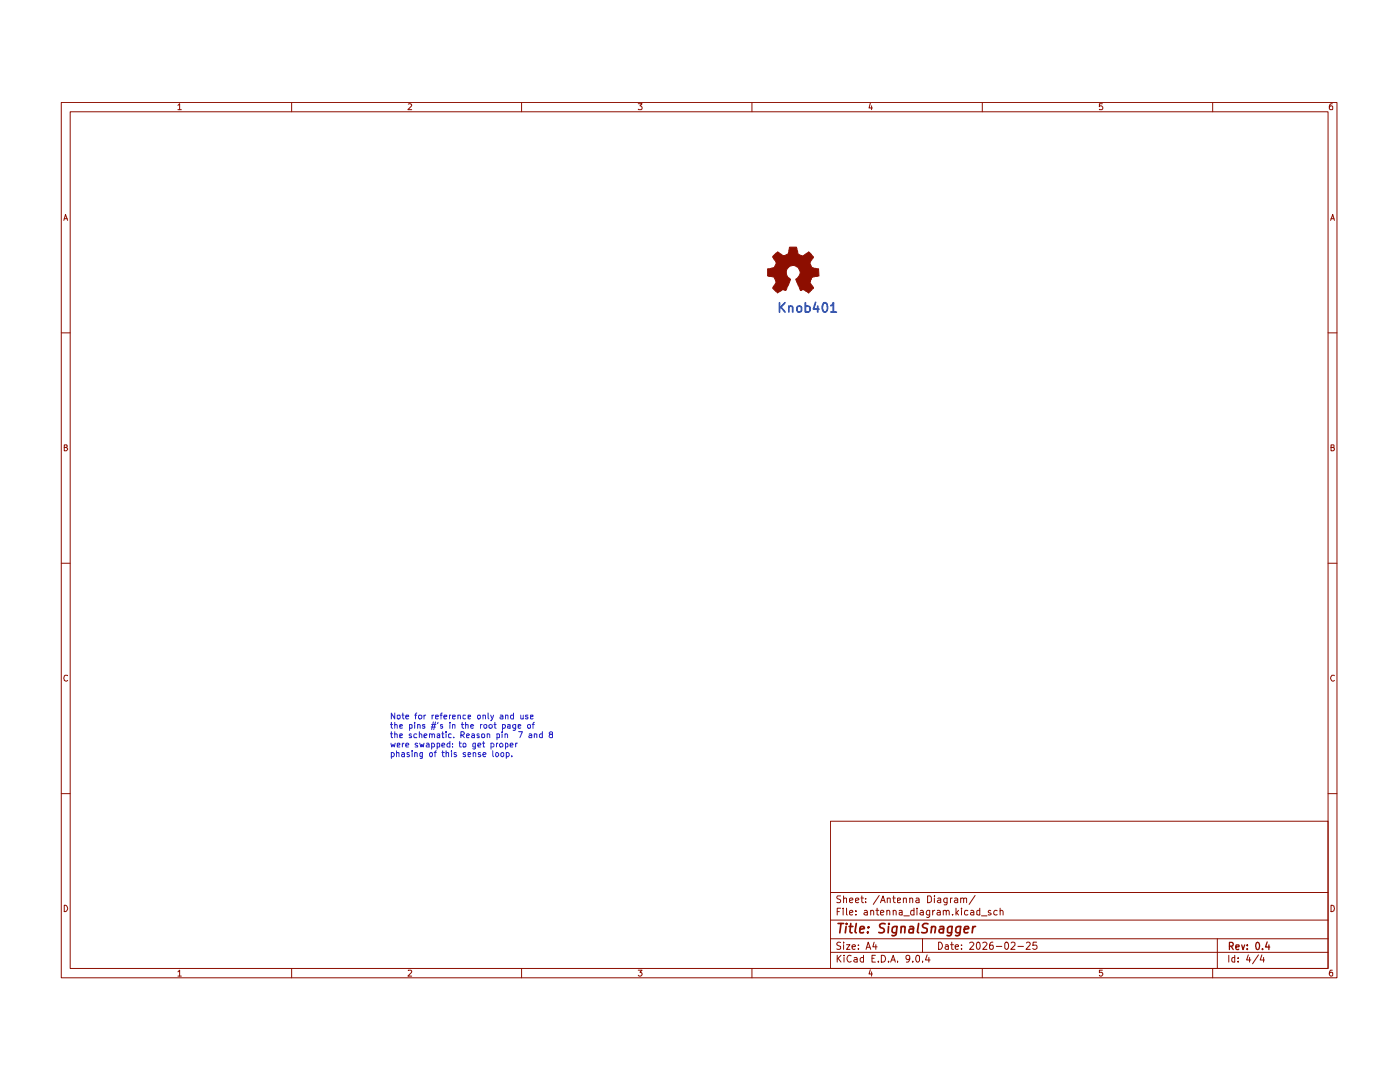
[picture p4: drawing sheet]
<svg xmlns="http://www.w3.org/2000/svg" width="279mm" height="216mm" viewBox="0 0 279 216" stroke-linecap="round" stroke-linejoin="round" font-family="sans-serif">
<g fill="none" stroke="#8d0e00" stroke-width=".2">
<path d="M12.2 20.4h254.6v174.7h-254.6zM14 22.3h251v170.9h-251zM35.5 21l.4-.3v1.2M35.5 21.9h.7M58.2 20.4v1.9M81.5 20.8l.4-.1 .3 .3-.8 .9h.8M104.1 20.4v1.9M127.4 20.7h.7l-.4 .4 .4 .3v.3l-.1 .2-.6-.1M150.1 20.4v1.9M173.7 20.6l-.3 .9h.7M173.9 21.1v.8M196 20.4v1.9"/>
<path d="M220 20.7h-.6v.6l.4-.2 .3 .3v.3l-.2 .2-.5-.1M242 20.4v1.9M265.9 20.7l-.4 .1a.94 .94 0 0 0 0 1.1l.5-.1v-.5l-.4-.2-.3 .3M12.7 44l.4-1.2 .4 1.2M12.8 43.6h.6M265.6 44l.4-1.2 .3 1.2M265.6 43.6h.6M12.2 66.4h1.8M265 66.4h1.8M12.8 89.3h.5v-.5h-.5v1.2h.4l.3-.5-.3-.2M265.6 89.3h.5l.1-.4-.6-.1v1.2l.6-.1 .1-.4-.2-.2M12.2 112.4h1.8"/>
<path d="M265 112.4h1.8M13.5 134.8l-.5-.1a.67 .67 0 0 0-.3 .7 .67 .67 0 0 0 .5 .5l.3-.1M266.3 134.8l-.5-.1a.67 .67 0 0 0-.2 .7 .67 .67 0 0 0 .5 .5l.2-.1M12.2 158.4h1.8M265 158.4h1.8M165.7 163.9h99.3v29.3h-99.3zM165.7 178.1h99.3M167.8 178.8h-.6l-.2 .2 .2 .4 .6 .2v.4l-.3 .1-.5-.1M168.4 179.4l.2-.2 .3 .1v.8M168.4 178.8v1.3M169.5 179.7l.7-.2-.2-.3-.5 .2v.6l.3 .1 .3-.1M170.7 179.7l.7-.2-.2-.3-.5 .2v.6l.3 .1 .3-.1"/>
<path d="M171.8 179.2h.5M172 178.8v1.2l.3 .1M172.8 180v.1M172.8 179.3v.1M175.5 178.7l-1.2 1.8M175.9 179.7h.6M177.1 179.4l.2-.2 .4 .1v.8M177.1 179.2v.9M178.2 179.2h.5M178.3 178.8v1.2l.4 .1M179.1 179.7l.6-.2v-.2h-.6v.7h.6M180.3 179.4l.2-.2 .4 .1v.8"/>
<path d="M180.3 179.2v.9M181.6 179.4l.2-.2 .4 .2v.7M181.6 179.2v.9M182.8 179.3l.5-.1 .1 .2v.7M183.4 179.5l-.7 .3 .2 .3 .5-.1M185.1 178.8h.5l.3 .3v.7l-.4 .3h-.4zM186.5 178.8v.1M186.5 179.2v.9M187.1 179.3l.5-.1 .1 .2v.7M187.7 179.5l-.6 .3v.2l.2 .1 .4-.1M189 179.2v1.1l-.2 .2h-.4M189 179.3l-.4-.1-.3 .2v.5l.3 .2 .4-.1"/>
<path d="M189.7 179.2v.9M190 179.2l-.3 .2M190.5 179.3l.4-.1 .2 .2v.7M191.1 179.5l-.6 .3 .1 .3 .5-.1M191.7 179.4l.3-.2 .3 .1v.8M191.7 179.2v.9M192.3 179.4l.3-.2 .3 .1v.8M194.6 178.7l-1.2 1.8M12.8 180.6a.64 .64 0 0 1 .7 .7 .64 .64 0 0 1-.7 .6zM35.5 193.9l.4-.3v1.2M35.5 194.8h.7M58.2 193.2v1.9"/>
<path d="M81.5 193.7l.5-.1 .2 .3-.8 .9h.8M104.1 193.2v1.9M127.4 193.6h.7l-.4 .4 .4 .1v.4l-.2 .3h-.4l-.1-.2M150.1 193.2v1.9M165.7 190h99.3M165.7 187.3h99.3M165.7 183.6h99.3M167.1 190.6v1.4M167.1 181.9h.4M167.3 191.2l.5 .8M167.8 188.1l-.5-.1-.3 .3 .1 .3 .7 .2v.5l-.3 .1h-.5M167.8 181.2h-.7v1.4"/>
<path d="M167.8 190.6l-.7 .8M168.3 181.2v.2M168.3 181.6v1M168.4 188v.2M168.4 188.5v.9M168.4 190.6v.1M168.4 191v1M168.9 188.5h.7l-.7 .9h.7M168.9 181.2v1.3l.2 .1M169.5 182.2l.7-.2-.2-.4-.4 .1-.1 .7 .3 .2 .3-.1M169.9 190.7a.62 .62 0 0 0-.9 .5 .62 .62 0 0 0 .8 .7l.1-.1M170 188.9l.7-.1-.1-.3-.6 .2v.5l.3 .2h.3"/>
<path d="M170.5 191.1l.4-.1 .2 .2v.8M170.8 182.5v.1M170.8 181.7v.2M171.1 191.4l-.7 .2v.2l.2 .2 .5-.1M171.3 189.3v.1M171.3 188.6v.1M172.3 191.1l-.4-.1-.2 .3v.4l.2 .3 .4-.1M172.3 190.6v1.4M172.5 181.7h.5l.1 .9M172.8 189.4l.5-1.4 .5 1.4M173 189h.6M173.1 182l-.7 .2v.2l.3 .2 .4-.1"/>
<path d="M173.7 193.5l-.3 .8h.7M173.8 181.8l.1-.2 .4 .1 .1 .9M173.8 181.6v1M173.9 193.9v.9M174 191.2h.4M174.4 188l-.2 .9h.8M174.7 190.6h-.7v1.4h.7M174.8 188.5v.9M174.8 181.6h.6M175 181.2v1.3l.4 .1M175.3 191.8v.2M175.7 182.2l.7-.2-.2-.4-.4 .1-.1 .7 .2 .2 .4-.1"/>
<path d="M175.7 180.1l.5-1.3 .5 1.3M175.9 190.6a.7 .7 0 0 1 .8 .7 .7 .7 0 0 1-.8 .7zM177 181.8l.2-.2 .3 .1 .1 .9M177 181.6v1M177.3 191.8v.2M177.8 192l.5-1.4 .4 1.4M177.9 191.6h.7M178.3 181.8v-.1a.36 .36 0 0 1 .6 .2v.7M178.3 181.6v1M179.1 191.8v.2M179.4 181.7h.6v.9M180 182l-.6 .2v.3h.6"/>
<path d="M180.4 182.7h1.1M181.6 191.2l-.3 .3h-.2l-.3-.3v-.3l.3-.3 .4 .1 .1 .2a1.13 1.13 0 0 1-.4 1.1h-.3M182.2 191.8v.2M182.4 181.7l-.4-.1-.3 .4 .1 .5h.6M182.4 181.2v1.4M182.9 190.7l.4-.1 .2 .3v.8l-.2 .3a.73 .73 0 0 1-.6-.6 .73 .73 0 0 1 .2-.7zM183 181.2v.2M183 181.6v1M183.7 181.7h.5l.1 .9M184.1 191.8v.2M184.1 187.3v2.7M184.3 182l-.7 .2v.2l.2 .2 .5-.1"/>
<path d="M185 190.5l-.3 1.1h.9M185.4 191v1M185.5 181.6v1.2l-.2 .3-.4-.1M185.5 181.7l-.4-.1a.6 .6 0 0 0-.2 .9h.6M186.1 181.6v1M186.6 181.6l-.5 .4M187.1 181.7h.5l.1 .9M187.3 188a.72 .72 0 0 1 .8 .7 .72 .72 0 0 1-.8 .7zM187.7 182l-.7 .2 .1 .4 .6-.1M188.3 181.8l.2-.2 .3 .1v.9M188.3 181.6v1M188.7 188.6l.4-.1 .2 .2v.7"/>
<path d="M188.8 181.9l.3-.3 .3 .1v.9M189.3 188.8h-.5l-.2 .3 .2 .3h.5M189.7 188.5h.6M189.9 188v1.4h.4M190.1 182.5v.1M190.6 188.9l.7-.1-.2-.3-.5 .2v.5l.3 .2h.3M190.8 181.2v1.4M190.9 182.1l.4 .5M191.3 181.6l-.5 .6M191.9 189.3v.1M191.9 188.6v.1M191.9 181.2v.2"/>
<path d="M191.9 181.6v1M193.2 181.7l-.5-.1-.2 .4 .1 .5h.6M193.5 188.2l.6-.2 .2 .3v.3l-.8 .8h.8M193.8 181.7h.5v.9M194.3 182l-.6 .2 .1 .4 .5-.1M194.9 188.2l.3-.2a.81 .81 0 0 1 0 1.4l-.3-.1v-.5zM195.5 181.7l-.3-.1-.3 .2v.7h.6M195.5 181.2v1.4M195.9 182.7h1.1M196 193.2v1.9M196.1 188.2l.6-.2 .3 .3-.1 .3-.8 .8h.9M197.7 181.7l-.3-.1-.2 .4 .6 .4-.2 .2-.4-.1"/>
<path d="M198.2 188l-.5 .1-.2 .5 .1 .8h.6v-.8h-.6l-.1 .2M198.8 188.8h1.1M199 181.7l-.4-.1a.6 .6 0 0 0-.2 .9h.6M199.6 181.8v-.1a.36 .36 0 0 1 .6 .2v.7M199.6 181.2v1.4M200.8 188a.78 .78 0 0 1 .6 .6 .78 .78 0 0 1-.3 .8h-.3l-.3-.2v-.9zM201.8 188.2l.2-.2 .5 .1 .1 .5-.9 .8h.9M203.2 188.8h1.1M204.8 188.2l.2-.2h.4l.1 .1 .1 .3-.8 1h.8M206.9 188h-.7l-.1 .7 .7-.1 .2 .6a.52 .52 0 0 1-.9 .1M220 193.6h-.6v.5h.6l.1 .4-.3 .3-.4-.2M242 193.2v1.9"/>
<path d="M242.9 187.3v5.9M245.2 190.6v1.4M246.4 191.1l-.3-.1-.3 .3 .1 .6h.5M246.4 190.6v1.4M247.1 191.8v.2M247.1 191.1v.1M249.1 190.5l-.3 1.1h.8M249.4 191v1M251.2 190.5l-1.2 1.8M251.8 190.5l-.3 1.1h.8M252.2 191v1M265.6 180.6a.64 .64 0 0 1 .7 .7 .64 .64 0 0 1-.7 .6z"/>
<path d="M265.9 193.6l-.4 .1a.82 .82 0 0 0 .1 1.1l.4-.2v-.5l-.4-.1-.3 .3"/>
</g>
<path d="M245.4 188.8l.6-.1v-.6l-.6-.1v1.5M245.7 188.8l.4 .7M246.6 189l.7-.1-.1-.4h-.5l-.1 .2 .1 .7h.5M247.8 188.5l.3 1 .3-1M248.9 189.3v.2M248.9 188.5v.2M250.7 188.2l.2-.2a.8 .8 0 0 1 .5 .8 .8 .8 0 0 1-.5 .7l-.2-.2-.1-.4zM252 189.3v.2M252.9 188l-.3 1h.8M253.2 188.5v1" fill="none" stroke="#8d0e00" stroke-width=".25"/>
<g fill="none" stroke="#8d0e00" stroke-width=".34">
<path d="M167.3 184.3h1.1M167.8 184.3l-.2 1.8M168.9 184.9l-.2 1.2M168.9 184.3v.1M169.5 184.9h.7M169.8 184.3l-.2 1.6 .1 .1 .3 .1M170.9 184.3l-.3 1.6 .3 .2M171.6 185.5l.9-.2-.1-.4h-.7l-.1 1 .1 .2 .6-.1M173.2 186v.1M173.3 184.9l.1 .1-.1 .1v-.2v.2M176.7 184.4a.79 .79 0 0 0-1.1 .2v.4l.7 .3 .2 .5a.79 .79 0 0 1-1.1 .2M177.3 184.9l-.1 1.2"/>
<path d="M177.4 184.3v.1M179 184.9l-.2 1.7-.4 .1-.4-.1M179 184.9a.65 .65 0 0 0-.9 .3v.8l.2 .1 .6-.1M179.9 185l.2-.1h.5l-.1 1.2M179.9 184.9l-.1 1.2M181.6 184.9h.6v1.2M182.3 185.3l-.7 .1-.2 .3v.3l.2 .1 .6-.1M183.3 184.3l-.2 1.6 .2 .2M185.2 184.4a.79 .79 0 0 0-1.1 .2l.2 .4 .7 .4-.1 .6a.92 .92 0 0 1-1 0M185.9 185l.3-.1h.4v1.2M186 184.9l-.2 1.2M187.6 184.9h.7v1.2"/>
<path d="M188.3 185.3l-.8 .2-.1 .2 .1 .3 .2 .1 .6-.1M190 184.9l-.2 1.7-.3 .1-.5-.1M190 184.9a.65 .65 0 0 0-.9 .3v.8a.64 .64 0 0 0 .8 0M191.7 184.9l-.2 1.7-.4 .1-.4-.1M191.7 184.9a.65 .65 0 0 0-.9 .3v.8l.2 .1 .6-.1M192.4 185.5l.9-.2-.1-.4h-.6l-.2 1 .3 .2 .5-.1M194.2 184.9l-.2 1.2M194.7 184.9l-.6 .3"/>
</g>
<path d="M154.2 51.2l1-1 1.1 .9 .3-.1 .7-.3 .3-1.4h1.4l.2 1.4 1 .4 1.2-.9 .9 1.1a1.48 1.48 0 0 0-.3 2.1l1.4 .2v1.5h-.1a1.52 1.52 0 0 0-1.4 .5v.1a.82 .82 0 0 0 .3 1.4l.1 .4-.9 1-1.1-.8-.3 .2h-.3l-.9-2.2a1.4 1.4 0 0 0 .4-2.3 1.4 1.4 0 0 0-2.3 .7 1.53 1.53 0 0 0 .9 1.6l-1 2.2-.6-.2-1.1 .8-.9-1 .7-1.2-.3-.9-.3-.2-1.1-.1v-1.5l1.4-.2 .4-1z" fill="#8d0e00"/>
<path d="M154.2 51.2l1-1 1.1 .9 .3-.1 .7-.3 .3-1.4h1.4l.2 1.4 1 .4 1.2-.9 .9 1.1a1.48 1.48 0 0 0-.3 2.1l1.4 .2v1.5h-.1a1.52 1.52 0 0 0-1.4 .5v.1a.82 .82 0 0 0 .3 1.4l.1 .4-.9 1-1.1-.8-.3 .2h-.3l-.9-2.2a1.4 1.4 0 0 0 .4-2.3 1.4 1.4 0 0 0-2.3 .7 1.53 1.53 0 0 0 .9 1.6l-1 2.2-.6-.2-1.1 .8-.9-1 .7-1.2-.3-.9-.3-.2-1.1-.1v-1.5l1.4-.2 .4-1z" fill="none" stroke="#8d0e00" stroke-width=".2"/>
<g fill="none" stroke="#2722c9" stroke-width=".2">
<path d="M77.9 144.6h.5M77.9 146.4h.5M78 148.3l.2 .7 .2-.5 .3 .5 .2-.7M78.1 144.1v1.1l.3 .1M78.1 146v1l.3 .2M78.1 150.2h.3l.3 .2v.3l-.3 .3-.3-.1M78.1 150.2v1.1M78.8 142.3v1.2l-.7-1.2v1.2M78.8 144.6h.3l.2 .1v.6M78.8 146.5l.3-.1 .2 .2v.6M78.8 144.1v1.2M78.8 146v1.2"/>
<path d="M79.1 150.3l.2-.1h.3v.8M79.1 149.8v1.2M79.3 142.8l.5-.1v.7h-.5zM79.3 148.7l.5-.1v-.2h-.5v.6h.5M79.8 144.9l.5-.1v-.2h-.5v.6h.5M79.8 146.8l.5-.1v-.2h-.5v.7h.5M80.2 150.2h.4l.1 .1v.7M80.2 142.7h.4M80.3 148.3v.7M80.4 142.3v1l.2 .2M80.6 148.3l-.3 .2M80.7 150.5h-.4l-.2 .2 .2 .3 .4-.1"/>
<path d="M81 143h.6l-.1-.3h-.4l-.1 .2v.4l.1 .2 .4-.1M81 148.7l.6-.1-.2-.3-.4 .2v.4l.1 .1h.4M81.7 150.2h-.5v.3l.4 .1 .1 .2-.1 .2-.4-.1M81.7 144.6h.5v.6h-.5M81.7 144.6v1.1M82.1 146.5l-.3-.1-.1 .2 .1 .2h.3v.4h-.4M82.2 149.8v.1M82.2 150.2v.8M82.8 144.1v.2M82.8 150.3l.1-.1 .4 .1v.7M82.8 142.7h.4M82.8 144.6v.7"/>
<path d="M82.8 150.2v.8M83.2 142.3l-.3 .1v1.1M83.2 146.5a.36 .36 0 0 0-.6 .2l.1 .5h.5M83.3 144.6h.4l.2 .1v.6M83.3 148.4l-.3-.1-.2 .2 .2 .2 .3 .1v.2h-.5M83.3 144.6v.7M83.5 142.9l.2-.2h.3l.2 .2-.1 .5h-.5zM83.7 146.5l.3-.1 .2 .2v.6M83.7 146v1.2M83.8 148.3l.2 .7 .2-.5 .2 .5 .2-.7M84.3 150.2v1.1h-.4M84.3 150.2h-.3l-.2 .2 .1 .5h.4"/>
<path d="M84.6 146.8l.6-.1-.2-.3-.4 .2v.4l.1 .2h.4M84.6 142.7v.8M84.8 144.6h-.4l-.1 .1 .1 .2 .4 .1v.2h-.5M85 142.7l-.4 .2M85.1 148.4l.4-.1 .1 .2v.5h-.5l-.1-.2 .2-.2h.4M85.7 146.5l.4-.1 .1 .2v.6M85.7 146.4v.8M85.8 150.2h.3l.2 .2-.2 .6-.3-.1-.1-.2zM86.1 145.1h.8M86.1 148.4l.4-.1 .2 .2v.4l-.1 .1h-.5M86.1 144.6h.9M86.1 148.3v1.2"/>
<path d="M86.2 146.6l.2-.2 .3 .2v.6M86.2 142.7v.8M86.5 144.1l-.4 1.5M86.6 142.7l-.4 .2M86.7 150.2h.4M86.9 143h.6l-.1-.3h-.4l-.1 .2v.4l.2 .2 .3-.1M86.9 144.1l-.3 1.5M87.1 149.8l-.3 .2v1M87.2 146.5h.6v.7h-.6v-.4l.6-.1M87.2 148.4l.4-.1 .2 .2v.5h-.6M87.2 148.3v1.2M87.4 144.1l-.1 .3"/>
<path d="M87.8 142.7h.5M88.2 148.7l.6-.1-.2-.3-.4 .2v.4l.1 .1h.4M88.2 146.4h.4M88.2 150.2h.5M88.3 142.3l-.3 .1v1.1M88.3 144.6h-.4v.3l.4 .1v.2h-.4M88.3 146v1.2h.3M88.3 149.8v1l.4 .2M88.6 143h.6l-.1-.3h-.4l-.1 .2v.4l.2 .2 .3-.1M89 146v.2M89 150.3l.2-.1h.3v.8M89 146.4v.8"/>
<path d="M89 149.8v1.2M89.7 142.7v.8M89.8 144.1v.2M89.8 147.9v1.1h-.4l-.2-.1v-.4l.2-.2 .4 .1M89.8 144.6v.7M90 142.7l-.3 .2M90 146.5h-.5v.6l.5 .1M90.1 149.8v.1M90.1 150.2v.8M90.3 143h.6l-.1-.3h-.4l-.1 .2v.4l.2 .2 .3-.1M90.3 144.6h.5v.7M90.3 149h.1"/>
<path d="M90.3 148.4v.1M90.3 144.6v.7M90.5 147.1v.1M91.1 150.2h-.5v.3l.4 .1 .1 .2-.1 .2-.4-.1M91.4 142.8l.4-.1 .1 .8M91.4 142.7v.8M91.6 148.3h.5M91.7 147.9v1l.1 .1h.3M92 146.7l.6-.1v-.5l-.6-.1v1.2M92.1 144.6h.5M92.2 144.1v1.1l.4 .1M92.2 146.7l.5 .5"/>
<path d="M92.4 148.5l.2-.2 .3 .1v.6h-.5zM92.9 142.7l-.5 .1v.6h.5M92.9 144.6h.5v.7M92.9 150.2h-.3l-.2 .1 .2 .3 .3 .1v.2h-.5M92.9 144.1v1.2M93.1 146.8l.6-.1-.2-.3-.4 .2v.4l.1 .2h.4M93.4 143h.5l-.1-.3h-.4v.7h.4M93.4 150.6l.5-.1-.1-.3h-.4v.7h.4M93.9 144.9l.6-.1-.1-.2-.5 .1v.5l.2 .1 .3-.1M94.2 146.5l.3-.1 .2 .2v.6h-.5l-.1-.3 .6-.2M94.4 150.3l.2-.1 .3 .1v.7M94.4 150.2v.8"/>
<path d="M94.9 148.3v1.1h-.5M94.9 148.4l-.4-.1-.1 .2v.5h.5M95.4 142.7h.4l.1 .2v.3l-.3 .3h-.1l-.2-.3zM95.4 148.7l.6-.1-.2-.3-.4 .2v.4l.1 .1h.4M95.6 146.5h-.4v.3h.4v.4h-.4M95.9 150.2h-.4v.3l.3 .1 .2 .2-.2 .2-.3-.1M95.9 144.6v.7M96.1 146.5h.5v.7l-.5-.1zM96.2 144.6l-.3 .1M96.3 148.3h.4M96.4 142.8l.4-.1 .1 .8M96.4 150.6l.6-.1-.2-.3-.4 .1v.5l.2 .2 .3-.1"/>
<path d="M96.4 142.7v.8M96.5 147.9v1.1h.2M96.6 144.7l.2-.1h.3v.6h-.5zM97.2 146.5l.4-.1 .1 .2v.6M97.2 146.4v.8M97.4 142.3v1l.2 .2M97.6 144.7l.2-.1h.4v.6h-.5zM97.9 142.7l.3 .8M98 148.4l.3-.1 .3 .2v.4l-.2 .1h-.4M98 148.3v1.2M98.3 149.8v1l.2 .2M98.5 142.7l-.4 1.1h-.2"/>
<path d="M98.6 144.6h.4M98.8 144.1v1.1l.2 .1M98.9 150.3l.4-.1 .2 .2v.3l-.2 .3-.4-.2zM99.1 148.3v.7M99.2 146.5h.5v.6l-.5 .1M99.2 146.4v1.2M99.4 148.3l-.3 .2M99.7 148.5l.4-.2 .3 .2v.4l-.2 .1h-.3l-.2-.1zM99.9 142.7h.4l.1 .8M100 150.2h.4l.1 .1v.5l-.1 .2-.4-.1-.1-.2zM100.2 146v.2M100.2 146.4v.8"/>
<path d="M100.3 144.6h.3l.3 .1-.1 .5h-.5M100.3 144.6v1.1M100.4 143h-.5l-.1 .2 .1 .3 .5-.1M100.8 146.5l.3-.1 .2 .2v.6M100.8 146.4v.8M100.9 142.8l.4-.1 .1 .8M100.9 148.4l.2-.1 .3 .2-.1 .5h-.4M100.9 142.7v.8M100.9 148.3v1.2M101 150.2h.4l.2 .2v.3l-.2 .3-.4-.1M101 150.2v1.1M101.3 144.6h.5v.7"/>
<path d="M101.8 144.8l-.5 .1v.3h.5M101.8 148.7l.6-.1-.2-.3-.4 .2v.4l.1 .1h.4M102.1 150.8v.2M102.5 142.7h-.5l-.1 .5a.36 .36 0 0 0 .6 .2M102.5 142.3v1.2M102.9 144.6v.9l-.2 .2h-.3M102.9 144.6h-.3l-.3 .1 .1 .5h.5M102.9 148.3v.7M103.2 148.3h-.1l-.2 .2M103.4 144.9l.5-.1v-.2h-.5v.6h.5M103.5 146h.8l-.5 1.2M103.9 142.7v.7h.5"/>
<path d="M104.4 142.7v.8M105.4 142.7h-.5v.2v.1l.5 .1v.3h-.5M105.4 144.6h.5v.6h-.5zM105.6 146.5l.4-.1 .1 .2v.6h-.5l-.1-.3 .6-.2M105.9 143h.5v-.3h-.5v.7h.5M106.2 144.6h.4M106.6 144.1l-.2 .2v1M106.6 146.5h.5v.7M106.6 146.4v.8M108.2 146v1.2h-.4l-.2-.2 .1-.5h.5M109.8 146.5l-.2-.2 .2-.3h.3l.2 .4-.5 .1-.2 .3 .2 .4 .5-.1v-.4l-.2-.2"/>
</g>
<g fill="none" stroke="#116e6f" stroke-width=".34">
<path d="M155.6 60.4v1.9M155.8 61.3l.9 1M156.7 60.4l-1.1 1.1M157.4 61.3l.3-.2 .4 .1 .1 1.1M157.4 61.1v1.2M159.1 61.3l.3-.2 .5 .2 .1 .6-.2 .3-.4 .1-.3-.2zM160.7 61.2l.5-.1 .5 .3v.5l-.2 .3h-.8M160.7 60.4v1.9M162.8 60.3l-.5 1.4h1.1M163.2 61.1v1.2M164.3 60.6l.4-.2a1.21 1.21 0 0 1 0 1.9l-.3-.1-.2-.3-.1-.7zM165.8 61l.5-.6v1.9"/>
<path d="M165.8 62.3h1.1"/>
</g>
</svg>
